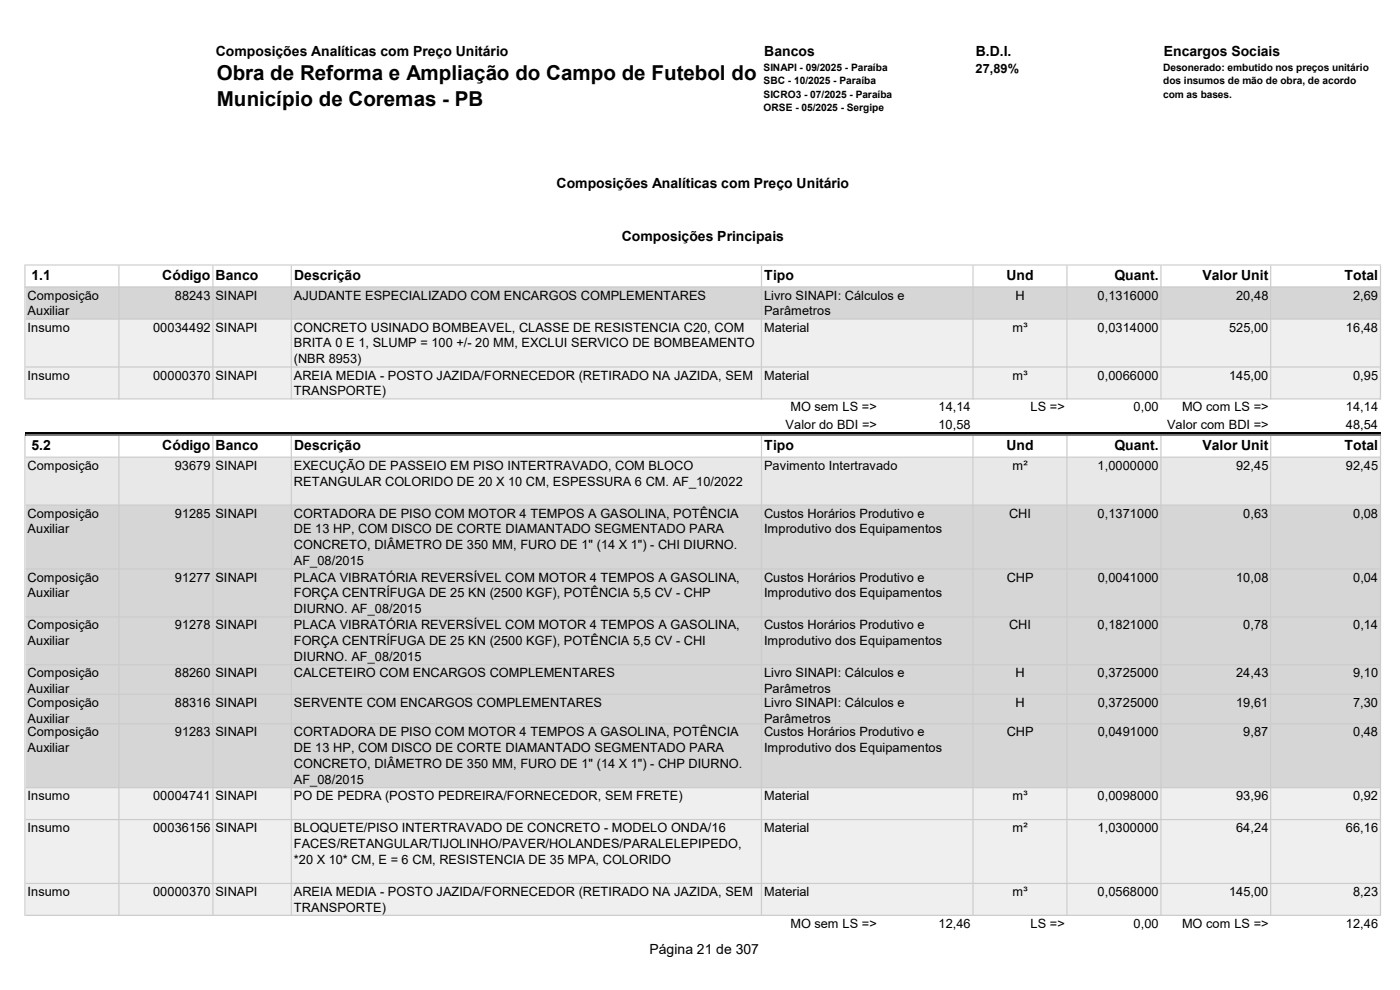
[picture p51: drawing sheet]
<svg xmlns="http://www.w3.org/2000/svg" width="297mm" height="210mm" viewBox="0 0 297 210" stroke-linecap="round" stroke-linejoin="round" font-family="sans-serif">
<defs><g id="words">
<g font-size="4.4">
<text x="46" y="17">Obra de Reforma e Ampliação do Campo de Futebol do</text>
<text x="46" y="22.4">Município de Coremas - PB</text>
</g>
<g font-size="3">
<text x="45.8" y="11.9">Composições Analíticas com Preço Unitário</text>
<text x="162.1" y="11.9">Bancos</text>
<text x="207" y="11.9">B.D.I.</text>
<text x="246.9" y="11.9">Encargos Sociais</text>
<text x="118.1" y="39.8">Composições Analíticas com Preço Unitário</text>
<text x="131.9" y="51.1">Composições Principais</text>
<text x="6.7" y="59.3">1.1</text>
<text x="34.4" y="59.3">Código Banco</text>
<text x="62.4" y="59.3">Descrição</text>
<text x="162.1" y="59.3">Tipo</text>
<text x="213.5" y="59.3">Und</text>
<text x="236.4" y="59.3">Quant.</text>
<text x="255.1" y="59.3">Valor Unit</text>
<text x="285.2" y="59.3">Total</text>
<text x="6.7" y="95.4">5.2</text>
<text x="34.4" y="95.4">Código Banco</text>
<text x="62.4" y="95.4">Descrição</text>
<text x="162.1" y="95.4">Tipo</text>
<text x="213.5" y="95.4">Und</text>
<text x="236.4" y="95.4">Quant.</text>
<text x="255.1" y="95.4">Valor Unit</text>
<text x="285.2" y="95.4">Total</text>
<text x="137.8" y="202.3">Página 21 de 307</text>
</g>
<g font-size="2.7">
<text x="207" y="15.5">27,89%</text>
<text x="5.8" y="63.6">Composição</text>
<text x="37.1" y="63.6">88243 SINAPI</text>
<text x="62.4" y="63.6">AJUDANTE ESPECIALIZADO COM ENCARGOS COMPLEMENTARES</text>
<text x="162.1" y="63.6">Livro SINAPI: Cálculos e</text>
<text x="215.4" y="63.6">H</text>
<text x="232.9" y="63.6">0,1316000</text>
<text x="262.2" y="63.6">20,48</text>
<text x="287" y="63.6">2,69</text>
<text x="5.8" y="66.9">Auxiliar</text>
<text x="5.8" y="70.4">Insumo</text>
<text x="32.5" y="70.4">00034492 SINAPI</text>
<text x="62.4" y="70.4">CONCRETO USINADO BOMBEAVEL, CLASSE DE RESISTENCIA C20, COM</text>
<text x="162.1" y="66.9">Parâmetros</text>
<text x="162.1" y="70.4">Material</text>
<text x="214.8" y="70.4">m³</text>
<text x="232.9" y="70.4">0,0314000</text>
<text x="260.7" y="70.4">525,00</text>
<text x="285.5" y="70.4">16,48</text>
<text x="62.4" y="73.7">BRITA 0 E 1, SLUMP = 100 +/- 20 MM, EXCLUI SERVICO DE BOMBEAMENTO</text>
<text x="62.4" y="77">(NBR 8953)</text>
<text x="5.8" y="80.5">Insumo</text>
<text x="32.5" y="80.5">00000370 SINAPI</text>
<text x="62.4" y="80.5">AREIA MEDIA - POSTO JAZIDA/FORNECEDOR (RETIRADO NA JAZIDA, SEM</text>
<text x="62.4" y="83.9">TRANSPORTE)</text>
<text x="162.1" y="80.5">Material</text>
<text x="214.8" y="80.5">m³</text>
<text x="232.9" y="80.5">0,0066000</text>
<text x="260.7" y="80.5">145,00</text>
<text x="287.1" y="80.5">0,95</text>
<text x="167.7" y="87.3">MO sem LS =&gt;</text>
<text x="199.1" y="87.3">14,14</text>
<text x="218.7" y="87.3">LS =&gt;</text>
<text x="240.5" y="87.3">0,00</text>
<text x="250.8" y="87.3">MO com LS =&gt;</text>
<text x="285.5" y="87.3">14,14</text>
<text x="166.7" y="91">Valor do BDI =&gt;</text>
<text x="199.1" y="91">10,58</text>
<text x="247.6" y="91">Valor com BDI =&gt;</text>
<text x="285.6" y="91">48,54</text>
<text x="5.8" y="99.7">Composição</text>
<text x="37.1" y="99.7">93679 SINAPI</text>
<text x="62.4" y="99.7">EXECUÇÃO DE PASSEIO EM PISO INTERTRAVADO, COM BLOCO</text>
<text x="162.1" y="99.7">Pavimento Intertravado</text>
<text x="214.8" y="99.7">m²</text>
<text x="232.9" y="99.7">1,0000000</text>
<text x="262.3" y="99.7">92,45</text>
<text x="285.5" y="99.7">92,45</text>
<text x="62.4" y="103">RETANGULAR COLORIDO DE 20 X 10 CM, ESPESSURA 6 CM. AF_10/2022</text>
<text x="5.8" y="109.8">Composição</text>
<text x="5.8" y="113.2">Auxiliar</text>
<text x="37.1" y="109.8">91285 SINAPI</text>
<text x="62.4" y="109.8">CORTADORA DE PISO COM MOTOR 4 TEMPOS A GASOLINA, POTÊNCIA</text>
<text x="62.4" y="113.2">DE 13 HP, COM DISCO DE CORTE DIAMANTADO SEGMENTADO PARA</text>
<text x="162.1" y="109.8">Custos Horários Produtivo e</text>
<text x="162.1" y="113.2">Improdutivo dos Equipamentos</text>
<text x="214.1" y="109.8">CHI</text>
<text x="232.9" y="109.8">0,1371000</text>
<text x="263.8" y="109.8">0,63</text>
<text x="287.1" y="109.8">0,08</text>
<text x="62.4" y="116.5">CONCRETO, DIÂMETRO DE 350 MM, FURO DE 1&quot; (14 X 1&quot;) - CHI DIURNO.</text>
<text x="62.4" y="119.8">AF_08/2015</text>
<text x="5.8" y="123.4">Composição</text>
<text x="37.1" y="123.4">91277 SINAPI</text>
<text x="62.4" y="123.4">PLACA VIBRATÓRIA REVERSÍVEL COM MOTOR 4 TEMPOS A GASOLINA,</text>
<text x="162.1" y="123.4">Custos Horários Produtivo e</text>
<text x="213.6" y="123.4">CHP</text>
<text x="232.9" y="123.4">0,0041000</text>
<text x="262.3" y="123.4">10,08</text>
<text x="287.1" y="123.4">0,04</text>
<text x="5.8" y="126.7">Auxiliar</text>
<text x="62.4" y="126.7">FORÇA CENTRÍFUGA DE 25 KN (2500 KGF), POTÊNCIA 5,5 CV - CHP</text>
<text x="62.4" y="130">DIURNO. AF_08/2015</text>
<text x="162.1" y="126.7">Improdutivo dos Equipamentos</text>
<text x="5.8" y="133.5">Composição</text>
<text x="5.8" y="136.9">Auxiliar</text>
<text x="37.1" y="133.5">91278 SINAPI</text>
<text x="62.4" y="133.5">PLACA VIBRATÓRIA REVERSÍVEL COM MOTOR 4 TEMPOS A GASOLINA,</text>
<text x="62.4" y="136.9">FORÇA CENTRÍFUGA DE 25 KN (2500 KGF), POTÊNCIA 5,5 CV - CHI</text>
<text x="162.1" y="133.5">Custos Horários Produtivo e</text>
<text x="162.1" y="136.9">Improdutivo dos Equipamentos</text>
<text x="214.1" y="133.5">CHI</text>
<text x="232.9" y="133.5">0,1821000</text>
<text x="263.8" y="133.5">0,78</text>
<text x="287.1" y="133.5">0,14</text>
<text x="5.8" y="143.7">Composição</text>
<text x="37.1" y="143.7">88260 SINAPI</text>
<text x="62.4" y="143.7">CALCETEIRO COM ENCARGOS COMPLEMENTARES</text>
<text x="62.4" y="140.2">DIURNO. AF_08/2015</text>
<text x="162.1" y="143.7">Livro SINAPI: Cálculos e</text>
<text x="215.4" y="143.7">H</text>
<text x="232.9" y="143.7">0,3725000</text>
<text x="262.2" y="143.7">24,43</text>
<text x="287.1" y="143.7">9,10</text>
<text x="5.8" y="147">Auxiliar</text>
<text x="5.8" y="149.9">Composição</text>
<text x="37.1" y="149.9">88316 SINAPI</text>
<text x="62.4" y="149.9">SERVENTE COM ENCARGOS COMPLEMENTARES</text>
<text x="162.1" y="147">Parâmetros</text>
<text x="162.1" y="149.9">Livro SINAPI: Cálculos e</text>
<text x="215.4" y="149.9">H</text>
<text x="232.9" y="149.9">0,3725000</text>
<text x="262.3" y="149.9">19,61</text>
<text x="287" y="149.9">7,30</text>
<text x="5.8" y="153.3">Auxiliar</text>
<text x="162.1" y="153.3">Parâmetros</text>
<text x="5.8" y="156.2">Composição</text>
<text x="5.8" y="159.6">Auxiliar</text>
<text x="37.1" y="156.2">91283 SINAPI</text>
<text x="62.4" y="156.2">CORTADORA DE PISO COM MOTOR 4 TEMPOS A GASOLINA, POTÊNCIA</text>
<text x="62.4" y="159.6">DE 13 HP, COM DISCO DE CORTE DIAMANTADO SEGMENTADO PARA</text>
<text x="162.1" y="156.2">Custos Horários Produtivo e</text>
<text x="162.1" y="159.6">Improdutivo dos Equipamentos</text>
<text x="213.6" y="156.2">CHP</text>
<text x="232.9" y="156.2">0,0491000</text>
<text x="263.8" y="156.2">9,87</text>
<text x="287.1" y="156.2">0,48</text>
<text x="62.4" y="162.9">CONCRETO, DIÂMETRO DE 350 MM, FURO DE 1&quot; (14 X 1&quot;) - CHP DIURNO.</text>
<text x="62.4" y="166.2">AF_08/2015</text>
<text x="5.8" y="169.8">Insumo</text>
<text x="32.5" y="169.8">00004741 SINAPI</text>
<text x="62.4" y="169.8">PO DE PEDRA (POSTO PEDREIRA/FORNECEDOR, SEM FRETE)</text>
<text x="162.1" y="169.8">Material</text>
<text x="214.8" y="169.8">m³</text>
<text x="232.9" y="169.8">0,0098000</text>
<text x="262.2" y="169.8">93,96</text>
<text x="287" y="169.8">0,92</text>
<text x="5.8" y="176.5">Insumo</text>
<text x="32.5" y="176.5">00036156 SINAPI</text>
<text x="62.4" y="176.5">BLOQUETE/PISO INTERTRAVADO DE CONCRETO - MODELO ONDA/16</text>
<text x="62.4" y="179.9">FACES/RETANGULAR/TIJOLINHO/PAVER/HOLANDES/PARALELEPIPEDO,</text>
<text x="162.1" y="176.5">Material</text>
<text x="214.8" y="176.5">m²</text>
<text x="232.9" y="176.5">1,0300000</text>
<text x="262.3" y="176.5">64,24</text>
<text x="285.5" y="176.5">66,16</text>
<text x="62.4" y="183.2">*20 X 10* CM, E = 6 CM, RESISTENCIA DE 35 MPA, COLORIDO</text>
<text x="5.8" y="190.1">Insumo</text>
<text x="32.5" y="190.1">00000370 SINAPI</text>
<text x="62.4" y="190.1">AREIA MEDIA - POSTO JAZIDA/FORNECEDOR (RETIRADO NA JAZIDA, SEM</text>
<text x="162.1" y="190.1">Material</text>
<text x="214.8" y="190.1">m³</text>
<text x="232.9" y="190.1">0,0568000</text>
<text x="260.7" y="190.1">145,00</text>
<text x="287.1" y="190.1">8,23</text>
<text x="62.4" y="193.4">TRANSPORTE)</text>
<text x="167.7" y="196.8">MO sem LS =&gt;</text>
<text x="199.1" y="196.8">12,46</text>
<text x="218.7" y="196.8">LS =&gt;</text>
<text x="240.5" y="196.8">0,00</text>
<text x="250.8" y="196.8">MO com LS =&gt;</text>
<text x="285.5" y="196.8">12,46</text>
</g>
<g font-size="2.2">
<text x="162" y="15">SINAPI - 09/2025 - Paraíba</text>
<text x="162" y="17.9">SBC - 10/2025 - Paraíba</text>
<text x="246.8" y="15">Desonerado: embutido nos preços unitário</text>
<text x="246.8" y="17.9">dos insumos de mão de obra, de acordo</text>
<text x="162" y="20.7">SICRO3 - 07/2025 - Paraíba</text>
<text x="162" y="23.6">ORSE - 05/2025 - Sergipe</text>
<text x="246.8" y="20.7">com as bases.</text>
</g>
</g></defs>
<g fill="#ccc">
<path d="M5.2 56.1h.2v4.9h-.2zM25.1 56.3h.3v4.7h-.3zM45 56.3h.3v4.7h-.3zM61.7 56.3h.2v4.7h-.2zM161.4 56.3h.3v4.7h-.3zM206.3 56.3h.2v4.7h-.2zM226.2 56.3h.3v4.7h-.3zM246.2 56.3h.2v4.7h-.2zM269.5 56.3h.2v4.7h-.2zM292.7 56.3h.3v4.7h-.3z" fill-rule="evenodd"/>
<path d="M5.4 56.1h287.6v.2h-287.6zM5.4 60.8h287.6v.2h-287.6z" fill-rule="evenodd"/>
</g>
<path d="M5.5 61.1h287.4v6.6h-287.4z" fill="#d6d6d6"/>
<path d="M5.5 67.7h287.4v17h-287.4z" fill="#efefef"/>
<path d="M5.5 84.6h287.4v7.5h-287.4z" fill="#fff"/>
<path d="M5.5 92.2h287.4" fill="none" stroke="#dff0d8" stroke-width=".25"/>
<path d="M5.5 92.3h287.4v4.7h-287.4z" fill="#fff"/>
<path d="M5.5 97h287.4v10.2h-287.4z" fill="#dff0d8"/>
<path d="M5.5 107.1h287.4v60h-287.4z" fill="#d6d6d6"/>
<path d="M5.5 167.1h287.4v27.1h-287.4z" fill="#efefef"/>
<path d="M5.5 194.2h287.4v3.8h-287.4z" fill="#fff"/>
<g fill="#ccc">
<path d="M5.2 60.8h.2v24h-.2zM25.1 61h.3v23.8h-.3zM45 61h.3v23.8h-.3zM61.7 61h.2v23.8h-.2zM161.4 61h.3v23.8h-.3zM206.3 61h.2v23.8h-.2zM226.2 61h.3v23.8h-.3zM246.2 61h.2v23.8h-.2zM269.5 61h.2v23.8h-.2zM292.7 61h.3v23.8h-.3zM5.2 92.2h.2v102.1h-.2zM25.1 92.4h.3v101.9h-.3zM45 92.4h.3v101.9h-.3zM61.7 92.4h.2v101.9h-.2zM161.4 92.4h.3v101.9h-.3zM206.3 92.4h.2v101.9h-.2zM226.2 92.4h.3v101.9h-.3zM246.2 92.4h.2v101.9h-.2zM269.5 92.4h.2v101.9h-.2zM292.7 92.4h.3v101.9h-.3z" fill-rule="evenodd"/>
<path d="M5.4 60.8h287.6v.2h-287.6zM5.4 67.6h287.6v.2h-287.6zM5.4 77.7h287.6v.3h-287.6zM5.4 84.5h287.6v.3h-287.6z" fill-rule="evenodd"/>
</g>
<path d="M5.3 91.7h287.6v.8h-287.6z" fill="#000"/>
<path d="M5.4 92.2h287.6v.2h-287.6zM5.4 96.9h287.6v.2h-287.6zM5.4 107h287.6v.3h-287.6zM5.4 120.6h287.6v.2h-287.6zM5.4 130.7h287.6v.3h-287.6zM5.4 140.9h287.6v.2h-287.6zM5.4 147.2h287.6v.2h-287.6zM5.4 153.4h287.6v.3h-287.6zM5.4 167h287.6v.2h-287.6zM5.4 173.7h287.6v.3h-287.6zM5.4 187.3h287.6v.2h-287.6zM5.4 194.1h287.6v.2h-287.6z" fill-rule="evenodd" fill="#ccc"/>
<use href="#words"/>
</svg>
